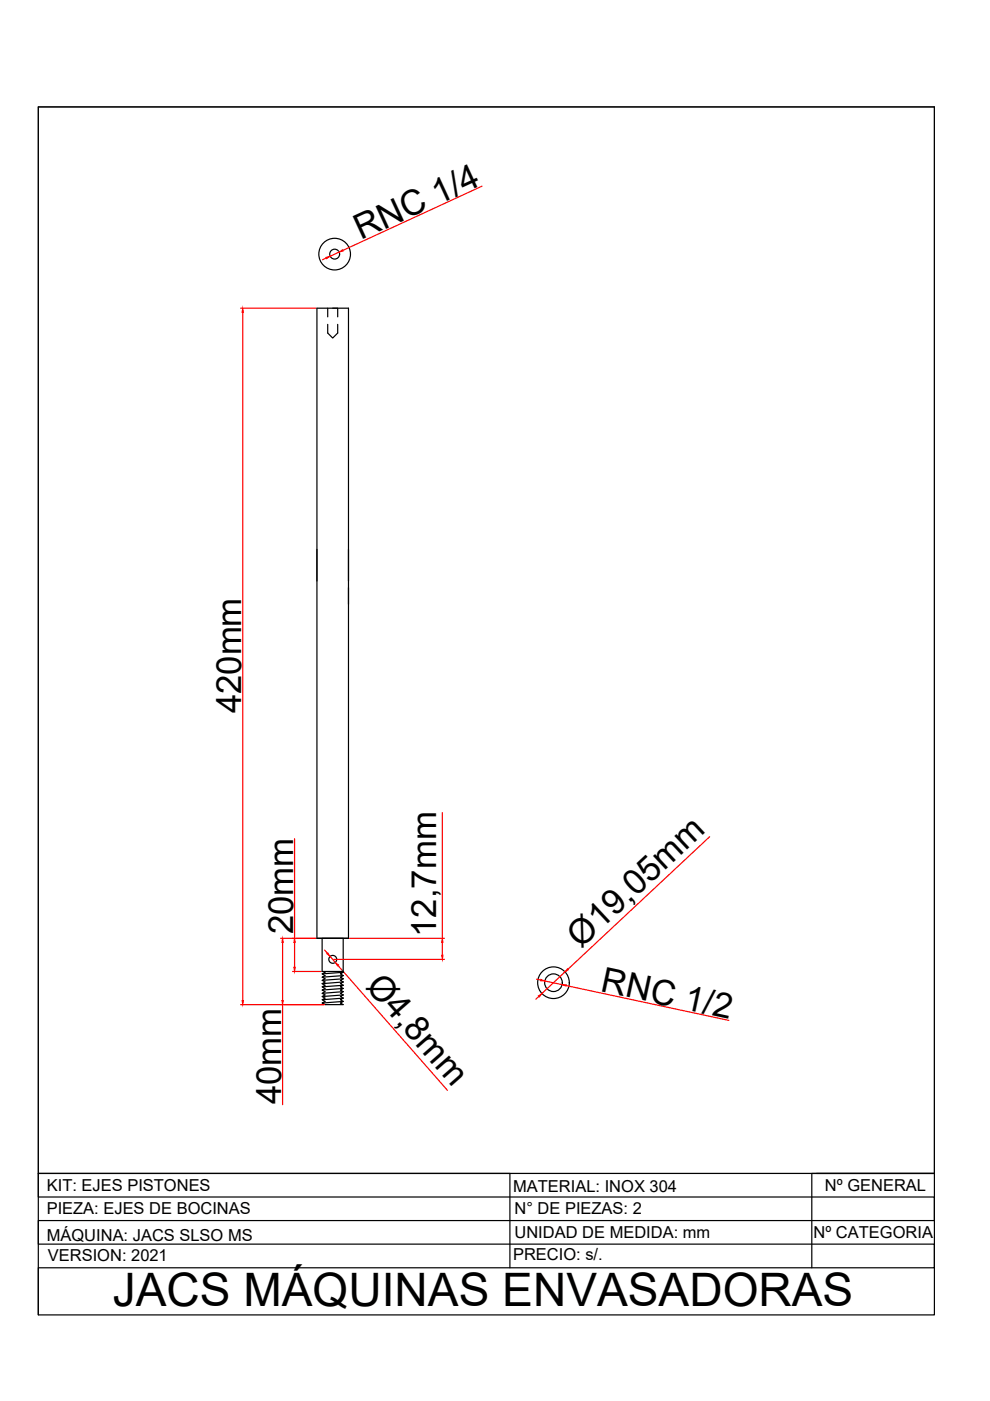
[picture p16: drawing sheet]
<svg xmlns="http://www.w3.org/2000/svg" width="210mm" height="297mm" viewBox="0 0 210 297" stroke-linecap="round" stroke-linejoin="round" font-family="sans-serif">
<defs><g id="words">
<text font-size="9.8" x="23.9" y="277">JACS MÁQUINAS ENVASADORAS</text>
<g font-size="7.4">
<text x="76.5" y="51" transform="rotate(-25 76.5 51)">RNC 1/4</text>
<text x="51.2" y="151.3" transform="rotate(-90 51.2 151.3)">420mm</text>
<text x="62.2" y="198.1" transform="rotate(-90 62.2 198.1)">20mm</text>
<text x="92.5" y="198.6" transform="rotate(-90 92.5 198.6)">12,7mm</text>
<text x="123.2" y="201.2" transform="rotate(-43 123.2 201.2)">Ø19,05mm</text>
<text x="77.4" y="209.3" transform="rotate(49 77.4 209.3)">Ø4,8mm</text>
<text x="127.1" y="210.2" transform="rotate(12 127.1 210.2)">RNC 1/2</text>
<text x="59.6" y="234.1" transform="rotate(-90 59.6 234.1)">40mm</text>
</g>
<g font-size="3.5">
<text x="9.9" y="257.5">PIEZA: EJES DE BOCINAS</text>
<text x="9.9" y="252.5">KIT: EJES PISTONES</text>
<text x="108.8" y="252.6">MATERIAL: INOX 304</text>
<text x="109.1" y="257.5">N° DE PIEZAS: 2</text>
<text x="174.9" y="252.5">Nº GENERAL</text>
<text x="9.9" y="263.1">MÁQUINA: JACS SLSO MS</text>
<text x="109.1" y="262.4">UNIDAD DE MEDIDA: mm</text>
<text x="172.5" y="262.5">Nº CATEGORIA</text>
<text x="10.2" y="267.5">VERSION: 2021</text>
<text x="108.8" y="267.1">PRECIO: s/.</text>
</g>
</g></defs>
<!-- layer: 0 -->
<g fill="none" stroke="#000" stroke-width=".25">
<path d="M8.1 22.7h190v256.1h-190zM69.5 68.8v1.8l1 1.1 1.1-1.1v-1.8M69.5 65.3v1.9M70.5 65.3h1.1v1.9M67.2 198.9v-133.6h6.7v133.6M68.3 198.9h4.5v7.1h-4.5zM73.9 198.9h-6.7h6.7M68.3 208.6l.6 .3-.6 .3 .6 .4-.6 .3 .6 .4-.6 .3 .6 .3-.6 .4 .6 .3-.6 .4 .6 .3-.6 .4 .6 .3h3.9l-.6-.3 .6-.4M68.6 206l.3 .1-.6 .4 .6 .3-.6 .4 .6 .3-.6 .4 .6 .3-.6 .4M72.5 206l.3 .1M72.8 208.2l-.6 .4 .6 .3M72.8 208.9l-.6 .3 .6 .4"/>
<path d="M72.8 209.6l-.6 .3 .6 .3M72.8 210.2l-.6 .4 .6 .3M72.8 210.9l-.6 .4 .6 .3M72.8 211.6l-.6 .4 .6 .3M72.8 206.1l-.6 .4 .6 .3M72.8 206.8l-.6 .4 .6 .3M72.8 207.5l-.6 .4 .6 .3M72.8 208.2l-4.5 .4M72.8 208.9l-4.5 .3M72.8 209.6l-4.5 .3M72.8 210.2l-4.5 .4M72.8 210.9l-4.5 .4"/>
<path d="M72.8 211.6l-4.5 .4M72.8 212.3l-4.5 .4M72.8 206.1l-4.5 .4M72.8 206.8l-4.5 .4M72.8 207.5l-4.5 .4M8.1 248.8h100v20M173.1 248.8h25M198.1 248.8h-190v5h190v5h-190v5h190v5h-190v10M198.1 248.8h-26v20"/>
<circle cx="71" cy="53.9" r="3.4"/>
<circle cx="71" cy="53.9" r="1.05"/>
<circle cx="70.6" cy="203.4" r=".84"/>
<circle cx="117.4" cy="208.4" r="3.4"/>
<circle cx="117.4" cy="208.4" r="1.87"/>
</g>
<g fill="none" stroke="#f00" stroke-width=".25">
<path d="M102.2 39.5l-29.5 13.6M69.2 54.7l-.8 .4M71.9 53.4l-1.9 .9M51 65.3h16M51.5 66.2v145.9M150.5 177.4l-30.1 28.1M59.5 198.9h7.5M59.9 199.8v12.3M51 213h17.7M59.9 213v21.2M68.8 201.4l.6 .7M70 202.8l1.1 1.2"/>
<path d="M71.7 204.7l23.2 26.5M113.8 207.6l.8 .2M114.3 211.3l-.7 .6M115.5 208l3.7 .8M119.8 206.1l-4.9 4.6M120 209l34.5 7.3"/>
</g>
<g fill="#f00" stroke="#f00" stroke-width=".21">
<path d="M51.5 65.3l.1 .9h-.3z"/>
<path d="M51.3 212.1h.3l-.1 .9z"/>
<path d="M59.9 198.9l.2 .9h-.3z"/>
<path d="M59.8 212.1h.3l-.2 .9z"/>
<path d="M69.3 202.2l.2-.2 .5 .8z"/>
<path d="M71.1 204l.7 .6-.2 .2z"/>
<path d="M114.1 211.2l.8-.5-.5 .7z"/>
<path d="M120.3 205.4l.2 .2-.7 .5z"/>
<path d="M114.7 207.6l.8 .4-.9-.1z"/>
<path d="M119.2 208.8h.9l-.1 .3z"/>
<path d="M69.1 54.6l.9-.3-.7 .5z"/>
<path d="M71.9 53.4l.7-.4 .2 .2z"/>
</g>
<!-- layer: _u -->
<path d="M62.5 177.8v21.1M93.8 172.3v26.6M62 198.9h5M62.5 199.8v5.3M74.1 198.9h20.1M93.8 199.8v2.7M62 206h6.1M70.8 203.4h23.4" fill="none" stroke="#f00" stroke-width=".25"/>
<g fill="#f00" stroke="#f00" stroke-width=".21">
<path d="M93.6 202.5h.3l-.1 .9z"/>
<path d="M93.8 198.9l.1 .9h-.3z"/>
<path d="M62.3 205.1h.3l-.1 .9z"/>
<path d="M62.5 198.9l.1 .9h-.3z"/>
</g>
<!-- layer: 0 -->
<path d="M8.1 22.7h190v226.1h-190z" fill="none" stroke="#000" stroke-width=".21"/>
<use href="#words"/>
</svg>
